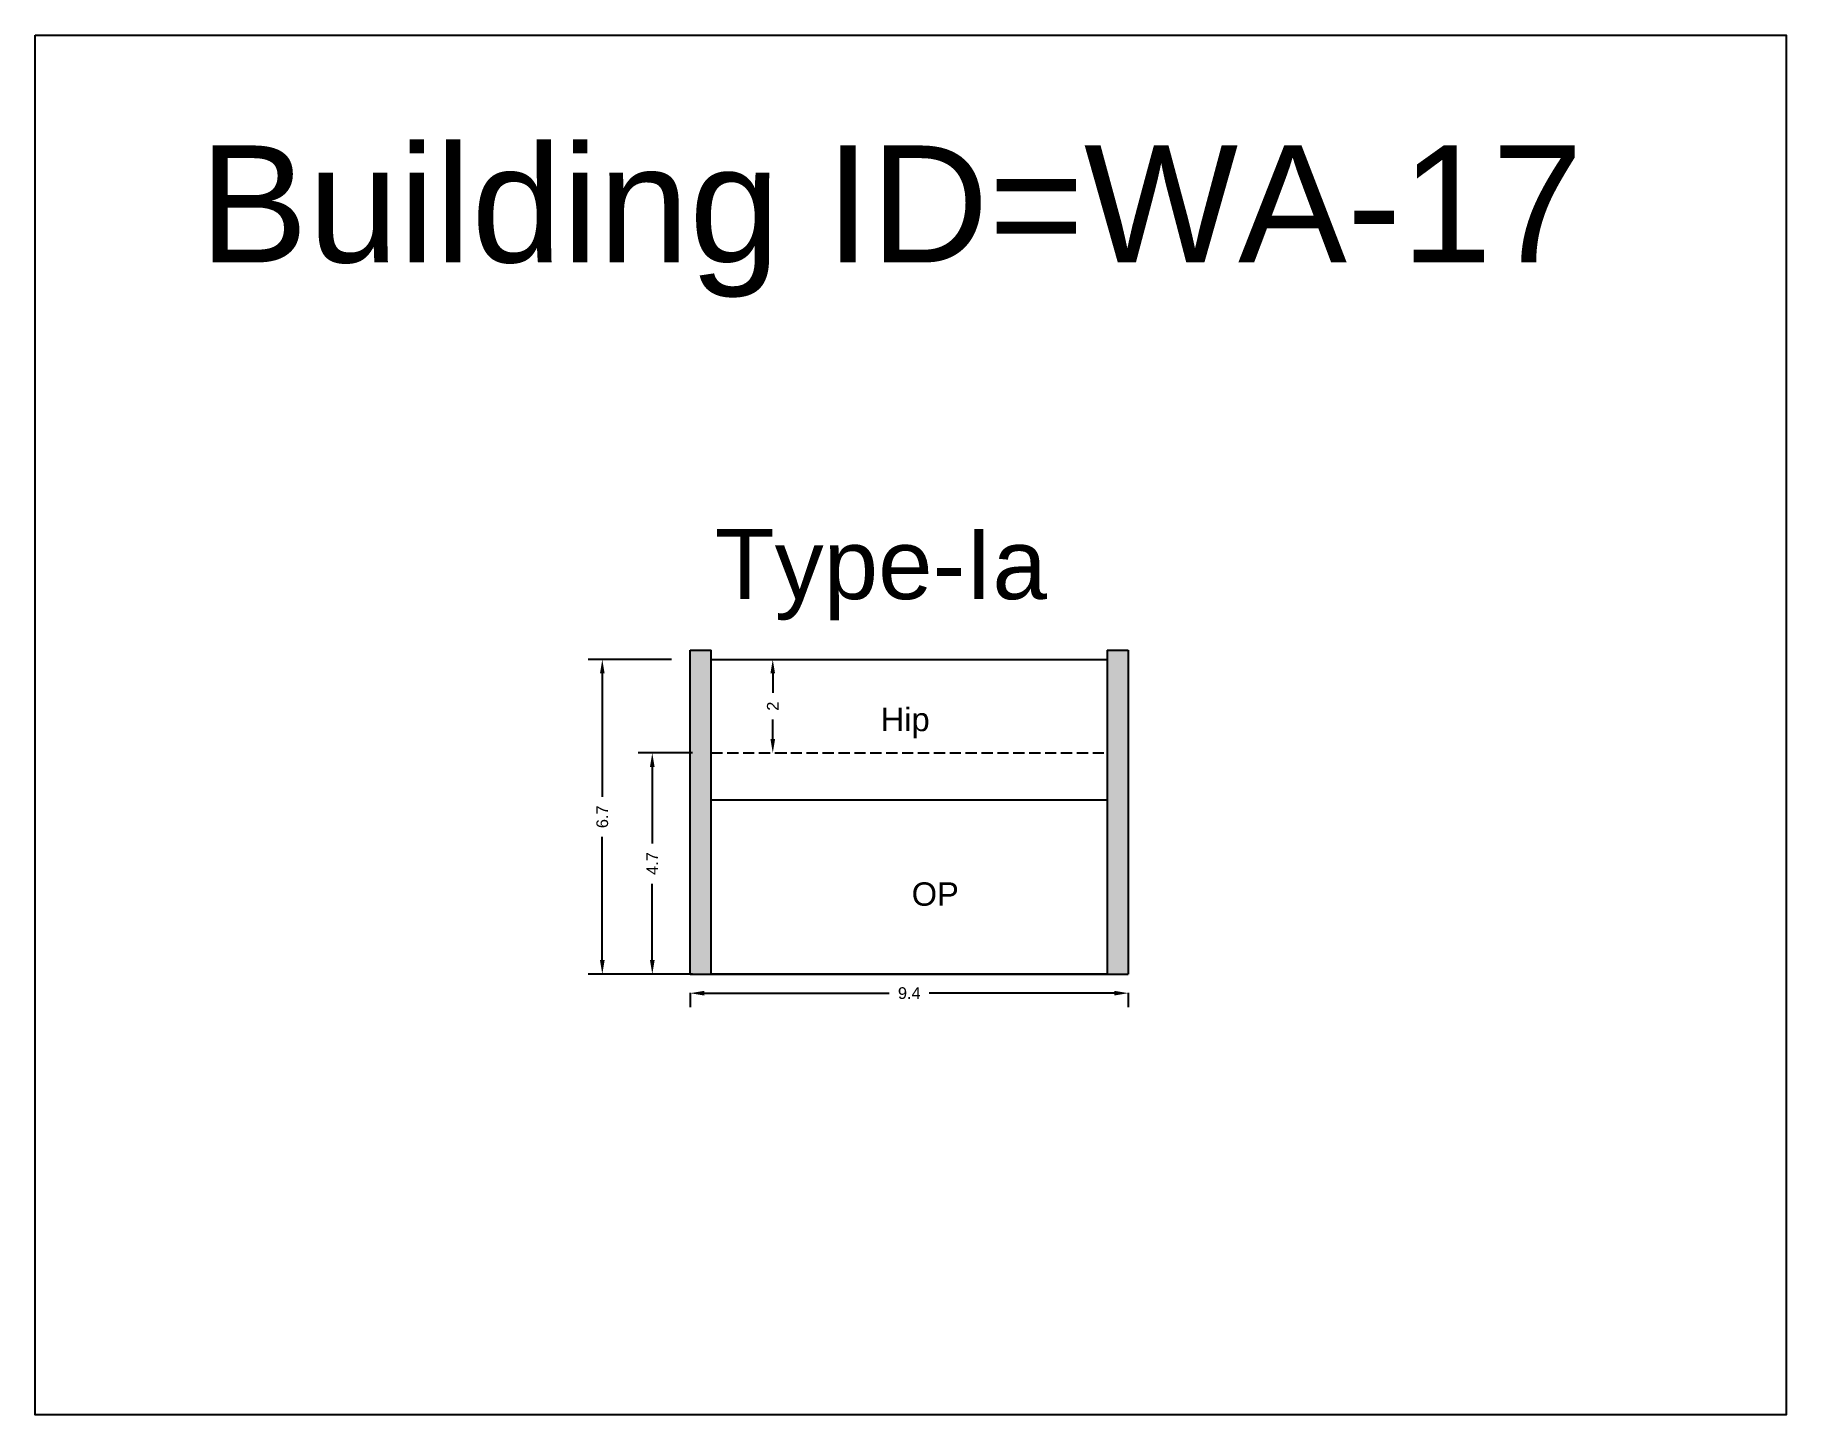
# Model space of a CAD drawing. Header units: metres. Extents: x 3416649 to 3417136, y -6712926 to -6712690.
# Drawn here: x 3416934.17 to 3416971.62, y -6712774.58 to -6712745.08 of the extents above; entities that cross this region are included whole.
import ezdxf

# ---------------------------------------------------------------- set-up
doc = ezdxf.new("R2010")
doc.units = ezdxf.units.M
doc.linetypes.add('ACAD_ISO02W100', pattern=[15, 12, -3])
doc.layers.add('Dotted', color=7, linetype='ACAD_ISO02W100', plot=False)
doc.styles.get("Standard").update_dxf_attribs({"font": 'arial.ttf'})
doc.dimstyles.new('ISO-25', dxfattribs={"dimtxt": 0.25, "dimasz": 0.3, "dimexe": 0.3, "dimexo": 0.4, "dimgap": 0.2, "dimtad": 0, "dimdec": 1, "dimdsep": 46, "dimtxsty": 'Standard', "dimcen": 2.5, "dimadec": 0, "dimazin": 0, "dimtfac": 1, "dimtdec": 1, "dimtmove": 0, "dimatfit": 3, "dimfxl": 1, "dimarcsym": 0})

# ---------------------------------------------------------------- blocks, each defined once
blk = doc.blocks.new('*D141')
at = {"color": 0, "lineweight": -2, "transparency": 16777216}
for p, q in [((3416948.233, -6712760.429), (3416947.071, -6712760.429)), ((3416947.371, -6712760.729), (3416947.371, -6712762.362)), ((3416947.371, -6712764.859), (3416947.371, -6712763.227)), ((3416948.233, -6712765.159), (3416947.071, -6712765.159))]:
    blk.add_line(p, q, dxfattribs=at)
at = {"color": 0, "transparency": 16777216}
for points in [[(3416947.321, -6712760.729), (3416947.421, -6712760.729), (3416947.371, -6712760.429)], [(3416947.321, -6712764.859), (3416947.421, -6712764.859), (3416947.371, -6712765.159)]]:
    blk.add_solid(points, dxfattribs=at)
at = {"layer": 'Defpoints', "color": 0, "transparency": 16777216}
for p in [(3416947.371, -6712760.429), (3416948.633, -6712760.429), (3416948.633, -6712765.159)]:
    blk.add_point(p, dxfattribs=at)
at = {"color": 0, "transparency": 16777216, "insert": (3416947.371, -6712762.794), "char_height": 0.25, "attachment_point": 5, "rotation": 90}
blk.add_mtext('4.7', dxfattribs=at)
blk = doc.blocks.new('*D142')
at = {"color": 0, "lineweight": -2, "transparency": 16777216}
for p, q in [((3416950.088, -6712758.429), (3416950.248, -6712758.429)), ((3416949.948, -6712758.729), (3416949.948, -6712759.147)), ((3416949.948, -6712760.129), (3416949.948, -6712759.712)), ((3416950.088, -6712760.429), (3416950.248, -6712760.429))]:
    blk.add_line(p, q, dxfattribs=at)
at = {"color": 0, "transparency": 16777216}
for points in [[(3416949.898, -6712758.729), (3416949.998, -6712758.729), (3416949.948, -6712758.429)], [(3416949.898, -6712760.129), (3416949.998, -6712760.129), (3416949.948, -6712760.429)]]:
    blk.add_solid(points, dxfattribs=at)
at = {"layer": 'Defpoints', "color": 0, "transparency": 16777216}
for p in [(3416949.688, -6712758.429), (3416949.948, -6712758.429), (3416949.688, -6712760.429)]:
    blk.add_point(p, dxfattribs=at)
at = {"color": 0, "transparency": 16777216, "insert": (3416949.948, -6712759.429), "char_height": 0.25, "attachment_point": 5, "rotation": 90}
blk.add_mtext('2', dxfattribs=at)
blk = doc.blocks.new('*D143')
at = {"color": 0, "lineweight": -2, "transparency": 16777216}
for p, q in [((3416947.783, -6712758.429), (3416946.002, -6712758.429)), ((3416946.302, -6712758.729), (3416946.302, -6712761.366)), ((3416946.302, -6712764.859), (3416946.302, -6712762.223)), ((3416947.783, -6712765.159), (3416946.002, -6712765.159))]:
    blk.add_line(p, q, dxfattribs=at)
at = {"color": 0, "transparency": 16777216}
for points in [[(3416946.252, -6712758.729), (3416946.352, -6712758.729), (3416946.302, -6712758.429)], [(3416946.252, -6712764.859), (3416946.352, -6712764.859), (3416946.302, -6712765.159)]]:
    blk.add_solid(points, dxfattribs=at)
at = {"layer": 'Defpoints', "color": 0, "transparency": 16777216}
for p in [(3416946.302, -6712758.429), (3416948.183, -6712758.429), (3416948.183, -6712765.159)]:
    blk.add_point(p, dxfattribs=at)
at = {"color": 0, "transparency": 16777216, "insert": (3416946.302, -6712761.794), "char_height": 0.25, "attachment_point": 5, "rotation": 90}
blk.add_mtext('6.7', dxfattribs=at)
blk = doc.blocks.new('*D144')
at = {"color": 0, "lineweight": -2, "transparency": 16777216}
for p, q in [((3416948.183, -6712765.559), (3416948.183, -6712765.866)), ((3416948.483, -6712765.566), (3416952.441, -6712765.566)), ((3416957.253, -6712765.566), (3416953.295, -6712765.566)), ((3416957.553, -6712765.559), (3416957.553, -6712765.866))]:
    blk.add_line(p, q, dxfattribs=at)
at = {"color": 0, "transparency": 16777216}
for points in [[(3416948.483, -6712765.516), (3416948.483, -6712765.616), (3416948.183, -6712765.566)], [(3416957.253, -6712765.516), (3416957.253, -6712765.616), (3416957.553, -6712765.566)]]:
    blk.add_solid(points, dxfattribs=at)
at = {"layer": 'Defpoints', "color": 0, "transparency": 16777216}
for p in [(3416948.183, -6712765.159), (3416957.553, -6712765.159), (3416957.553, -6712765.566)]:
    blk.add_point(p, dxfattribs=at)
at = {"color": 0, "transparency": 16777216, "insert": (3416952.868, -6712765.566), "char_height": 0.25, "attachment_point": 5}
blk.add_mtext('9.4', dxfattribs=at)

msp = doc.modelspace()

# ---------------------------------------------------------------- hatches: boundary and pattern name
h = msp.add_hatch(color=256)
h.dxf.hatch_style = 1
h.paths.add_polyline_path([(3416948.183, -6712765.159), (3416948.633, -6712765.159), (3416948.633, -6712758.229), (3416948.183, -6712758.229)])
h.paths.add_polyline_path([(3416957.553, -6712758.229), (3416957.103, -6712758.229), (3416957.103, -6712765.159), (3416957.553, -6712765.159)])

# ---------------------------------------------------------------- linework, layer by layer
for points in [[(3416934.168, -6712745.078), (3416971.621, -6712745.078), (3416971.621, -6712774.585), (3416934.168, -6712774.585)], [(3416948.633, -6712761.429), (3416957.103, -6712761.429), (3416957.103, -6712765.159), (3416948.633, -6712765.159)]]:
    msp.add_lwpolyline(points, close=True)
for points in [[(3416948.183, -6712765.159), (3416948.183, -6712758.229)], [(3416948.183, -6712758.229), (3416948.633, -6712758.229)], [(3416948.633, -6712765.159), (3416948.633, -6712758.229)], [(3416957.103, -6712758.229), (3416957.103, -6712765.159)], [(3416957.103, -6712758.229), (3416957.553, -6712758.229)], [(3416957.553, -6712758.229), (3416957.553, -6712765.159)], [(3416948.633, -6712758.429), (3416957.103, -6712758.429)], [(3416948.633, -6712761.429), (3416957.103, -6712761.429)], [(3416948.183, -6712765.159), (3416957.553, -6712765.159)]]:
    msp.add_lwpolyline(points)
at = {"layer": 'Dotted', "ltscale": 0.02}
msp.add_lwpolyline([(3416948.633, -6712760.429), (3416957.103, -6712760.429)], dxfattribs=at)

# ---------------------------------------------------------------- texts
at = {"attachment_point": 1}
for s, heights, insert, char_height in [('Building ID=WA-17', [0.517], (3416937.678, -6712747.439), 2.5), ('Type-Ia', [0.517], (3416948.709, -6712755.64), 1.5), ('Hip', [0], (3416952.257, -6712759.463), 0.5), ('OP', [0], (3416952.919, -6712763.196), 0.5)]:
    msp.add_mtext_dynamic_manual_height_columns(s, width=67.86454, gutter_width=12.5, heights=heights, dxfattribs=dict(at, insert=insert, char_height=char_height))

# ---------------------------------------------------------------- dimensions: what is measured, and where the dimension line sits
for base, p1, p2, picture, middle in [((3416946.302, -6712758.429), (3416948.183, -6712765.159), (3416948.183, -6712758.429), '*D143', (3416946.302, -6712761.794)), ((3416949.948, -6712758.429), (3416949.688, -6712760.429), (3416949.688, -6712758.429), '*D142', (3416949.948, -6712759.429)), ((3416947.371, -6712760.429), (3416948.633, -6712765.159), (3416948.633, -6712760.429), '*D141', (3416947.371, -6712762.794))]:
    dim = msp.add_linear_dim(base=base, p1=p1, p2=p2, angle=90, dimstyle='ISO-25')
    dim.commit()
    dim.dimension.update_dxf_attribs({"geometry": picture, "text_midpoint": middle})
dim = msp.add_linear_dim(base=(3416957.553, -6712765.566), p1=(3416948.183, -6712765.159), p2=(3416957.553, -6712765.159), dimstyle='ISO-25')
dim.commit()
dim.dimension.update_dxf_attribs({"geometry": '*D144', "text_midpoint": (3416952.868, -6712765.566)})

doc.saveas('drawing.dxf')
